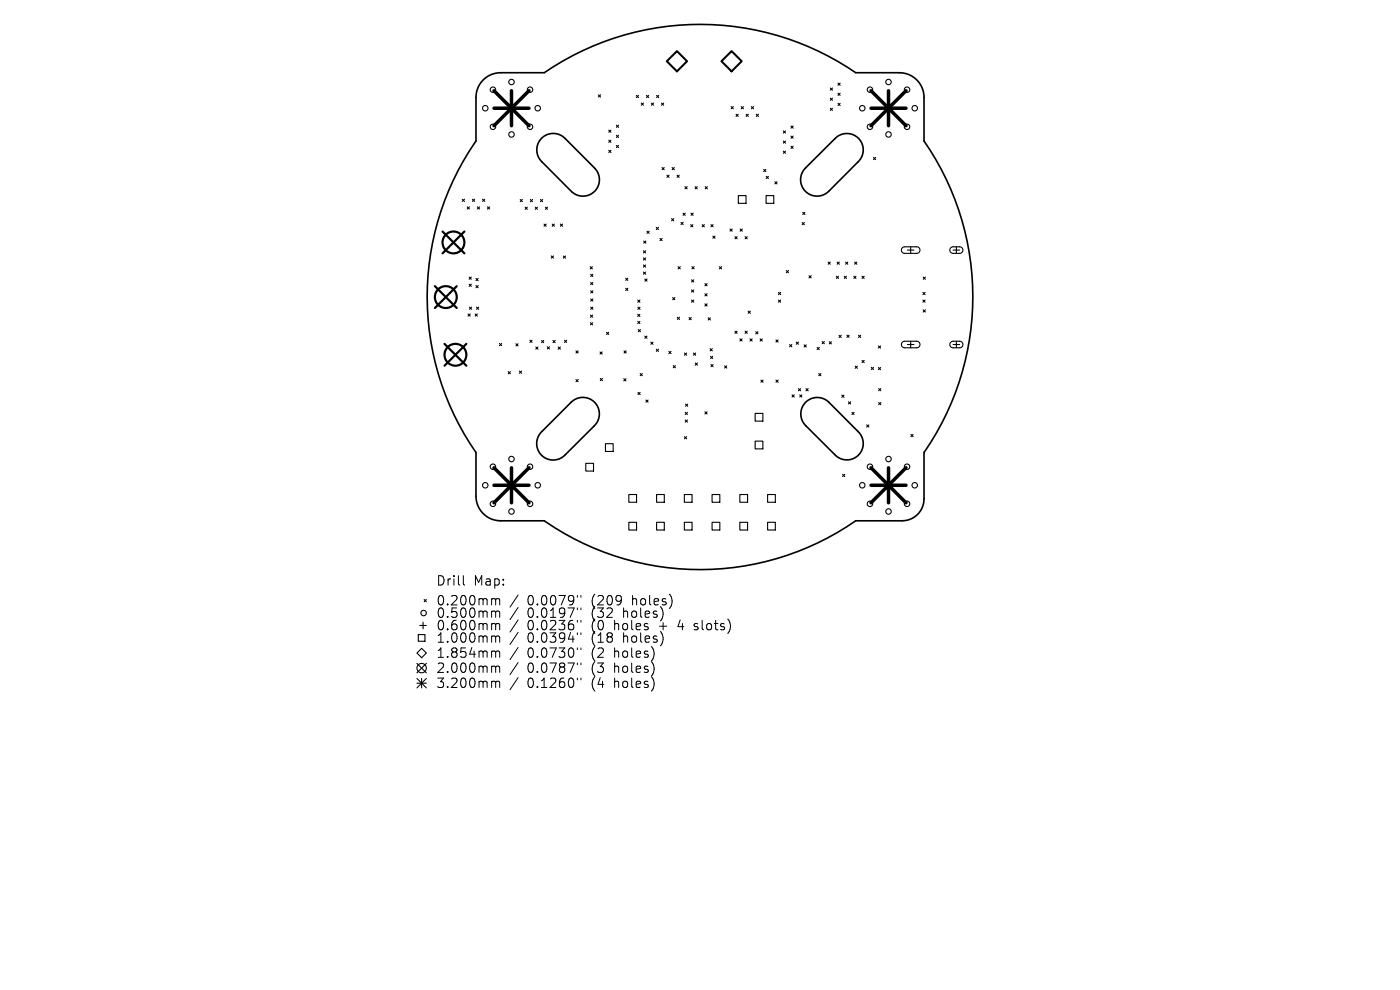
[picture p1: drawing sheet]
<svg xmlns="http://www.w3.org/2000/svg" width="297mm" height="210mm" viewBox="0 0 297 210" stroke-linecap="round" stroke-linejoin="round" font-family="sans-serif">
<defs><g id="words">
<g font-size="2.8">
<text x="92.4" y="124.5">Drill</text>
<text x="100.5" y="124.5">Map:</text>
<text x="92.4" y="128.7">0.200mm</text>
<text x="92.4" y="131.3">0.500mm</text>
<text x="111.9" y="128.7">0.0079&quot;</text>
<text x="111.9" y="131.3">0.0197&quot;</text>
<text x="125.6" y="128.7">(209</text>
<text x="125.6" y="131.3">(32</text>
<text x="132.5" y="131.3">holes)</text>
<text x="134.4" y="128.7">holes)</text>
<text x="92.4" y="134">0.600mm</text>
<text x="92.4" y="136.6">1.000mm</text>
<text x="111.9" y="134">0.0236&quot;</text>
<text x="111.9" y="136.6">0.0394&quot;</text>
<text x="125.6" y="134">(0</text>
<text x="125.6" y="136.6">(18</text>
<text x="130.6" y="134">holes</text>
<text x="132.5" y="136.6">holes)</text>
<text x="140.3" y="134">+</text>
<text x="144.5" y="134">4</text>
<text x="148.1" y="134">slots)</text>
<text x="92.4" y="139.8">1.854mm</text>
<text x="92.4" y="143">2.000mm</text>
<text x="111.9" y="139.8">0.0730&quot;</text>
<text x="111.9" y="143">0.0787&quot;</text>
<text x="125.6" y="139.8">(2</text>
<text x="125.6" y="143">(3</text>
<text x="130.6" y="139.8">holes)</text>
<text x="130.6" y="143">holes)</text>
<text x="92.4" y="146.2">3.200mm</text>
<text x="111.9" y="146.2">0.1260&quot;</text>
<text x="125.6" y="146.2">(4</text>
<text x="130.6" y="146.2">holes)</text>
</g>
</g></defs>
<path d="M102.6 16.9a5.2 5.2 0 0 1 3.6-1.5h9.3a58.4 58.4 0 0 1 66 0h9.3a5.2 5.2 0 0 1 5.2 5.2v9.3a57.9 57.9 0 0 1 0 66.1v9.8a4.6 4.6 0 0 1-4.6 4.7h-9.9a57.9 57.9 0 0 1-66 0h-9.3a5.2 5.2 0 0 1-5.2-5.2v-9.3a57.9 57.9 0 0 1 0-66.1v-9.3a5.2 5.2 0 0 1 1.6-3.7zM115 29.2a3.5 3.5 0 0 1 4.9 .2l6.3 6.4a3.5 3.5 0 0 1-.1 4.8 3.5 3.5 0 0 1-4.8 .1l-6.3-6.4a3.5 3.5 0 0 1 0-5.1zM170.8 35.7l6.3-6.2a3.5 3.5 0 0 1 5-.2 3.5 3.5 0 0 1-.1 5l-6.2 6.3a3.5 3.5 0 0 1-4.9 0 3.5 3.5 0 0 1-.1-4.9zM121.1 85.4a3.5 3.5 0 0 1 5-.1 3.5 3.5 0 0 1 0 5.1l-6.2 6.1a3.5 3.5 0 0 1-5 .1 3.5 3.5 0 0 1 .1-5.1zM171.1 85.2a3.5 3.5 0 0 1 4.8 .2l6.1 6.1a3.5 3.5 0 0 1 .1 5.1 3.5 3.5 0 0 1-5-.2l-6.1-6.1a3.5 3.5 0 0 1 .1-5.1z" fill="none" stroke="#000" stroke-width=".35"/>
<g fill="none" stroke="#000" stroke-width=".23">
<path d="M176.1 18.7l.5 .4M176.6 18.7l-.5 .4M177.8 17.6l.4 .5M177.8 19.8l.4 .4M178.2 17.6l-.4 .5M178.2 19.8l-.4 .4M126.9 20.1l.5 .5M127.4 20.1l-.5 .5M129.1 27.6l.5 .5M129.1 29.7l.5 .5M129.1 31.9l.5 .4M129.6 27.6l-.5 .5"/>
<path d="M129.6 29.7l-.5 .5M129.6 31.9l-.5 .4M130.8 26.6l.4 .4M130.8 28.7l.4 .5M130.8 30.8l.4 .5M131.2 26.6l-.4 .4M131.2 28.7l-.4 .5M131.2 30.8l-.4 .5M135 20.2l.5 .5M135.5 20.2l-.5 .5M136 21.9l.5 .4M136.5 21.9l-.5 .4"/>
<path d="M137.1 20.2l.5 .5M137.6 20.2l-.5 .5M138.2 21.9l.4 .4M138.6 21.9l-.4 .4M139.3 20.2l.4 .5M139.7 20.2l-.4 .5M140.3 21.9l.5 .4M140.4 35.5l.5 .5M140.8 21.9l-.5 .4M140.9 35.5l-.5 .5M141.5 37.2l.5 .4M142 37.2l-.5 .4"/>
<path d="M142.6 35.5l.5 .5M143.1 35.5l-.5 .5M143.6 37.2l.5 .4M144.1 37.2l-.5 .4M145.3 39.6l.5 .5M145.8 39.6l-.5 .5M147.5 39.6l.4 .5M147.9 39.6l-.4 .5M149.6 39.6l.5 .5M150.1 39.6l-.5 .5M155.1 22.6l.5 .5M155.6 22.6l-.5 .5"/>
<path d="M156.2 24.2l.4 .5M156.6 24.2l-.4 .5M157.3 22.6l.4 .5M157.7 22.6l-.4 .5M158.3 24.2l.5 .5M158.8 24.2l-.5 .5M159.4 22.6l.5 .5M159.9 22.6l-.5 .5M160.4 24.2l.5 .5M160.9 24.2l-.5 .5M162 35.9l.5 .5M162.5 35.9l-.5 .5"/>
<path d="M162.6 37.4l.4 .5M163 37.4l-.4 .5M164.4 38.6l.4 .4M164.8 38.6l-.4 .4M166.2 32.1l.4 .4M166.2 29.9l.4 .5M166.2 27.8l.4 .4M166.6 27.8l-.4 .4M166.6 29.9l-.4 .5M166.6 32.1l-.4 .4M167.8 31l.5 .5M167.8 26.7l.5 .5"/>
<path d="M167.8 28.9l.5 .4M168.3 26.7l-.5 .5M168.3 28.9l-.5 .4M168.3 31l-.5 .5M176.1 20.8l.5 .5M176.1 23l.5 .4M176.6 20.8l-.5 .5M176.6 23l-.5 .4M177.8 21.9l.4 .5M178.2 21.9l-.4 .5M185.3 33.4l.5 .5M185.8 33.4l-.5 .5"/>
<path d="M98.1 42.3l.4 .4M98.5 42.3l-.4 .4M99.1 43.9l.5 .4M99.5 58.8l.5 .4M99.6 43.9l-.5 .4M100 58.8l-.5 .4M100.2 42.3l.5 .4M100.7 42.3l-.5 .4M101 59.1l.4 .4M101.3 43.9l.4 .4M101.4 59.1l-.4 .4M101.7 43.9l-.4 .4"/>
<path d="M102.4 42.3l.4 .4M102.8 42.3l-.4 .4M103.4 43.9l.5 .4M103.9 43.9l-.5 .4M110.4 42.3l.4 .5M110.8 42.3l-.4 .5M111.4 43.9l.5 .5M111.9 43.9l-.5 .5M112.5 42.3l.5 .5M113 42.3l-.5 .5M113.6 43.9l.4 .5M114 43.9l-.4 .5"/>
<path d="M114.7 42.3l.4 .5M115.1 42.3l-.4 .5M115.4 47.5l.5 .5M115.7 43.9l.5 .5M115.9 47.5l-.5 .5M116.2 43.9l-.5 .5M117 54.3l.4 .5M117.1 47.5l.5 .5M117.4 54.3l-.4 .5M117.6 47.5l-.5 .5M118.9 47.5l.4 .5M119.3 47.5l-.4 .5"/>
<path d="M119.5 54.3l.5 .5M120 54.3l-.5 .5M125.2 56.6l.5 .4M125.3 59.9l.5 .5M125.3 58.2l.5 .5M125.7 56.6l-.5 .4M125.8 59.9l-.5 .5M125.8 58.2l-.5 .5M132.7 59l.5 .5M133.2 59l-.5 .5M136.5 53.2l.5 .5M136.5 54.7l.5 .5"/>
<path d="M136.5 56.2l.5 .5M136.5 57.7l.5 .5M136.6 51.1l.4 .5M136.8 59.2l.5 .4M137 53.2l-.5 .5M137 54.7l-.5 .5M137 56.2l-.5 .5M137 57.7l-.5 .5M137 51.1l-.4 .5M137.3 49l.4 .5M137.3 59.2l-.5 .4M137.7 49l-.4 .5"/>
<path d="M139.2 48.2l.5 .5M139.7 48.2l-.5 .5M140 50.6l.5 .4M140.5 50.6l-.5 .4M142.5 46.4l.4 .4M142.9 46.4l-.4 .4M143.9 56.6l.4 .4M144.3 56.6l-.4 .4M144.5 47.2l.4 .4M144.9 45.2l.5 .5M144.9 47.2l-.4 .4M145.4 45.2l-.5 .5"/>
<path d="M146.5 47.6l.5 .5M146.6 45.2l.5 .5M146.7 59.4l.5 .4M146.8 56.6l.5 .4M147 47.6l-.5 .5M147.1 45.2l-.5 .5M147.2 59.4l-.5 .4M147.3 56.6l-.5 .4M149 47.6l.4 .5M149.4 47.6l-.4 .5M150.8 47.6l.5 .5M151.2 50.1l.5 .4"/>
<path d="M151.3 47.6l-.5 .5M151.7 50.1l-.5 .4M152.6 56.6l.5 .4M153.1 56.6l-.5 .4M154.9 48.6l.4 .4M155.3 48.6l-.4 .4M155.9 50.2l.5 .5M156.4 50.2l-.5 .5M156.6 41.5h1.7v1.6h-1.7zM157 48.6l.5 .4M157.5 48.6l-.5 .4M158.1 50.2l.4 .5"/>
<path d="M158.5 50.2l-.4 .5M162.5 41.5h1.7v1.6h-1.7zM166.8 57.4l.5 .5M167.3 57.4l-.5 .5M170.2 47.2l.4 .5M170.3 45l.5 .5M170.6 47.2l-.4 .5M170.8 45l-.5 .5M171.6 58.5l.5 .5M172.1 58.5l-.5 .5M175.7 55.6l.4 .5M176.1 55.6l-.4 .5"/>
<path d="M177.4 58.6l.5 .5M177.6 55.6l.5 .5M177.9 58.6l-.5 .5M178.1 55.6l-.5 .5M179.1 58.6l.5 .5M179.4 55.6l.5 .5M179.6 58.6l-.5 .5M179.9 55.6l-.5 .5M181.1 58.6l.5 .5M181.3 55.6l.5 .5M181.6 58.6l-.5 .5M181.8 55.6l-.5 .5"/>
<path d="M182.9 58.6l.4 .5M183.3 58.6l-.4 .5M191.4 52.6l.5-.2h2.6a.7 .7 0 0 1 .7 .7 .7 .7 0 0 1-.7 .6h-2.6a.7 .7 0 0 1-.6-.4 .7 .7 0 0 1 .1-.7zM192.5 53.1h1.4M193.2 52.4v1.3M195.9 58.8l.4 .4M196.3 58.8l-.4 .4M201.7 52.6l.4-.2h1.5a.7 .7 0 0 1 .7 .7 .7 .7 0 0 1-.7 .6h-1.4a.7 .7 0 0 1-.6-.4 .7 .7 0 0 1 .1-.7zM202.2 53.1h1.4M202.9 52.4v1.3M99.3 66.6l.5 .5M99.5 60.3l.5 .4"/>
<path d="M99.6 65.2l.4 .4M99.8 66.6l-.5 .5M100 60.3l-.5 .4M100 65.2l-.4 .4M100.8 66.6l.5 .5M101 60.6l.4 .4M101.1 65.2l.5 .4M101.3 66.6l-.5 .5M101.4 60.6l-.4 .4M101.6 65.2l-.5 .4M106 72.9l.4 .4M106.4 72.9l-.4 .4"/>
<path d="M107.8 78.8l.5 .5M108.3 78.8l-.5 .5M109.4 72.9l.5 .5M109.9 72.9l-.5 .5M110.2 78.7l.5 .5M110.7 78.7l-.5 .5M112.4 72.2l.5 .4M112.9 72.2l-.5 .4M113.7 73.6l.4 .5M114.1 73.6l-.4 .5M114.9 72.2l.4 .5M115.3 72.2l-.4 .5"/>
<path d="M116.1 73.6l.5 .4M116.6 73.6l-.5 .4M117.3 72.2l.5 .5M117.8 72.2l-.5 .5M118.4 73.6l.5 .5M118.9 73.6l-.5 .5M119.8 72.2l.4 .4M120.2 72.2l-.4 .4M122.2 74.4l.5 .5M122.7 74.4l-.5 .5M125.3 66.8l.4 .5M125.3 68.5l.4 .4"/>
<path d="M125.3 65.2l.5 .4M125.3 61.7l.5 .4M125.3 63.4l.5 .5M125.7 66.8l-.4 .5M125.7 68.5l-.4 .4M125.8 61.7l-.5 .4M125.8 63.4l-.5 .5M125.8 65.2l-.5 .4M127.3 74.7l.5 .4M127.8 74.7l-.5 .4M128.7 70.5l.4 .5M129.1 70.5l-.4 .5"/>
<path d="M132.4 74.4l.5 .5M132.7 61.2l.5 .4M132.9 74.4l-.5 .5M133.2 61.2l-.5 .4M135.3 66.7l.4 .4M135.3 68.2l.5 .4M135.3 63.7l.5 .4M135.3 65.2l.5 .4M135.4 69.9l.5 .5M135.7 66.7l-.4 .4M135.8 68.2l-.5 .4M135.8 63.7l-.5 .4"/>
<path d="M135.8 65.2l-.5 .4M135.8 79.2l.5 .5M135.9 69.9l-.5 .5M136.3 79.2l-.5 .5M136.8 71.3l.5 .5M137.3 71.3l-.5 .5M138.1 72.6l.4 .4M138.5 72.6l-.4 .4M139.2 74.1l.5 .4M139.7 74.1l-.5 .4M141.9 74.5l.5 .5M142.4 74.5l-.5 .5"/>
<path d="M142.7 63.1l.5 .5M142.8 77.6l.5 .4M143.2 63.1l-.5 .5M143.3 77.6l-.5 .4M143.7 67.3l.5 .5M144.2 67.3l-.5 .5M145.2 74.9l.5 .5M145.7 74.9l-.5 .5M146.2 67.4l.4 .4M146.6 67.4l-.4 .4M146.7 61.5l.5 .5M146.7 63.6l.5 .5"/>
<path d="M147.1 74.9l.5 .5M147.2 61.5l-.5 .5M147.2 63.6l-.5 .5M147.5 77l.5 .5M147.6 74.9l-.5 .5M148 77l-.5 .5M149.5 60.2l.5 .4M149.5 62.3l.5 .5M149.5 64.5l.5 .4M150 60.2l-.5 .4M150 62.3l-.5 .5M150 64.5l-.5 .4"/>
<path d="M150.2 67.4l.5 .5M150.6 74l.5 .4M150.7 67.4l-.5 .5M150.7 75.6l.5 .5M150.8 77.3l.5 .5M151.1 74l-.5 .4M151.2 75.6l-.5 .5M151.3 77.3l-.5 .5M153.7 77.6l.5 .5M154.2 77.6l-.5 .5M155.9 70.3l.5 .4M156.4 70.3l-.5 .4"/>
<path d="M157 71.9l.4 .4M157.4 71.9l-.4 .4M158.1 70.3l.4 .4M158.5 70.3l-.4 .4M158.7 66l.5 .5M159.1 71.9l.5 .4M159.2 66l-.5 .5M159.6 71.9l-.5 .4M160.3 70.4l.5 .4M160.8 70.4l-.5 .4M161.3 71.9l.4 .4M161.7 71.9l-.4 .4"/>
<path d="M164.6 72.1l.5 .5M165.1 72.1l-.5 .5M165.1 62l.5 .5M165.1 63.6l.5 .5M165.6 63.6l-.5 .5M165.6 62l-.5 .5M167.5 73.1l.5 .5M168 73.1l-.5 .5M168.9 72.6l.5 .4M169.4 72.6l-.5 .4M170.6 73.2l.4 .4M171 73.2l-.4 .4"/>
<path d="M173.3 73.7l.5 .5M173.7 79.2l.5 .5M173.8 73.7l-.5 .5M174.2 79.2l-.5 .5M174.4 72.5l.5 .4M174.9 72.5l-.5 .4M175.9 72.5l.5 .5M176.4 72.5l-.5 .5M178 71.1l.5 .5M178.5 71.1l-.5 .5M179.7 71.1l.4 .5M180.1 71.1l-.4 .5"/>
<path d="M181.4 77.7l.5 .4M181.9 77.7l-.5 .4M182.1 71.1l.5 .5M182.6 71.1l-.5 .5M182.9 76.5l.4 .4M183.3 76.5l-.4 .4M184.8 77.9l.5 .5M185.3 77.9l-.5 .5M186.3 73.4l.5 .4M186.3 78l.5 .4M186.8 73.4l-.5 .4M186.8 78l-.5 .4"/>
<path d="M191.4 72.6l.5-.2h2.6a.7 .7 0 0 1 .7 .7 .7 .7 0 0 1-.7 .7h-2.6a.7 .7 0 0 1-.6-.5 .7 .7 0 0 1 .1-.7zM192.5 73.1h1.4M193.2 72.4v1.4M195.8 62l.5 .5M195.8 63.6l.5 .5M195.9 65.7l.4 .5M196.3 62l-.5 .5M196.3 63.6l-.5 .5M196.3 65.7l-.4 .5M201.7 72.6l.4-.2h1.5a.7 .7 0 0 1 .7 .7 .7 .7 0 0 1-.7 .7h-1.4a.7 .7 0 0 1-.6-.5 .7 .7 0 0 1 .1-.7zM202.2 73.1h1.4M202.9 72.4v1.4"/>
<path d="M122.2 80.5l.5 .5M122.7 80.5l-.5 .5M124.3 98.3h1.6v1.6h-1.6zM127.3 80.3l.5 .4M127.8 80.3l-.5 .4M128.4 94.1h1.7v1.7h-1.7zM132.3 80.3l.5 .5M132.8 80.3l-.5 .5M135.3 83.2l.5 .5M135.8 83.2l-.5 .5M137 84.9l.5 .4M137.5 84.9l-.5 .4"/>
<path d="M145.2 92.6l.5 .5M145.4 87.5l.4 .4M145.4 89.1l.4 .5M145.4 85.7l.5 .5M145.7 92.6l-.5 .5M145.8 87.5l-.4 .4M145.8 89.1l-.4 .5M145.9 85.7l-.5 .5M149.5 87.4l.5 .4M150 87.4l-.5 .4M160.2 87.7h1.6v1.6h-1.6zM160.2 93.6h1.6v1.6h-1.6z"/>
<path d="M161.4 80.6l.5 .5M161.9 80.6l-.5 .5M164.6 80.6l.5 .5M165.1 80.6l-.5 .5M168 83.8l.5 .4M168.5 83.8l-.5 .4M169.4 82.4l.4 .5M169.7 83.8l.4 .4M169.8 82.4l-.4 .5M170.1 83.8l-.4 .4M171 82.4l.4 .5M171.4 82.4l-.4 .5"/>
<path d="M178.6 83.8l.4 .5M179 83.8l-.4 .5M180 85.2l.5 .5M180.5 85.2l-.5 .5M180.7 87.5l.5 .4M181.2 87.5l-.5 .4M183.9 90.1l.4 .5M184.3 90.1l-.4 .5M186.4 82.4l.5 .5M186.4 85.4l.5 .4M186.9 82.4l-.5 .5M186.9 85.4l-.5 .4"/>
<path d="M193.2 92.2l.5 .4M193.7 92.2l-.5 .4M133.4 104.9h1.6v1.6h-1.6zM133.4 110.8h1.6v1.6h-1.6zM139.3 104.9h1.6v1.6h-1.6zM139.3 110.8h1.6v1.6h-1.6zM145.2 104.9h1.6v1.6h-1.6zM145.2 110.8h1.6v1.6h-1.6zM151.1 104.9h1.6v1.6h-1.6zM151.1 110.8h1.6v1.6h-1.6zM157 104.9h1.6v1.6h-1.6zM157 110.8h1.6v1.6h-1.6z"/>
<path d="M162.8 104.9h1.7v1.6h-1.7zM162.8 110.8h1.7v1.6h-1.7zM178.8 100.6l.4 .5M179.2 100.6l-.4 .5M88.4 138.5l1-1 1 1-1 1zM88.7 134.6h1.5v1.4h-1.5zM89.1 132.7h1.3M89.8 132v1.4M90 127.2l.4 .4M90.4 127.2l-.4 .4M88.4 140.7l2 2M88.4 143.9l2 2"/>
<path d="M88.4 144.9h2M89.4 143.9v2M90.4 140.7l-2 2M90.4 143.9l-2 2"/>
<circle cx="104.6" cy="19" r=".58"/>
<circle cx="108.5" cy="17.4" r=".58"/>
<circle cx="112.4" cy="19" r=".58"/>
<circle cx="184.6" cy="19" r=".58"/>
<circle cx="188.5" cy="17.4" r=".58"/>
<circle cx="192.4" cy="19" r=".58"/>
<circle cx="102.9" cy="23" r=".58"/>
<circle cx="104.6" cy="26.9" r=".58"/>
<circle cx="108.5" cy="28.5" r=".58"/>
<circle cx="112.4" cy="26.9" r=".58"/>
<circle cx="114.1" cy="23" r=".58"/>
<circle cx="182.9" cy="23" r=".58"/>
<circle cx="184.6" cy="26.9" r=".58"/>
<circle cx="188.5" cy="28.5" r=".58"/>
<circle cx="192.4" cy="26.9" r=".58"/>
<circle cx="194.1" cy="23" r=".58"/>
<circle cx="104.6" cy="99" r=".58"/>
<circle cx="108.5" cy="97.4" r=".58"/>
<circle cx="112.4" cy="99" r=".58"/>
<circle cx="184.6" cy="99" r=".58"/>
<circle cx="188.5" cy="97.4" r=".58"/>
<circle cx="192.4" cy="99" r=".58"/>
<circle cx="102.9" cy="102.9" r=".58"/>
<circle cx="104.6" cy="106.9" r=".58"/>
<circle cx="108.5" cy="108.5" r=".58"/>
<circle cx="112.4" cy="106.9" r=".58"/>
<circle cx="114.1" cy="102.9" r=".58"/>
<circle cx="182.9" cy="102.9" r=".58"/>
<circle cx="184.6" cy="106.9" r=".58"/>
<circle cx="188.5" cy="108.5" r=".58"/>
<circle cx="192.4" cy="106.9" r=".58"/>
<circle cx="194.1" cy="102.9" r=".58"/>
<circle cx="89.9" cy="130" r=".58"/>
<circle cx="89.4" cy="141.7" r="1"/>
</g>
<path d="M143.6 10.8l2.2 2.2-2.2 2.1-2.1-2.1zM155.2 10.8l2.2 2.2-2.2 2.1-2.1-2.1z" fill="none" stroke="#000" stroke-width=".43"/>
<g fill="none" stroke="#000" stroke-width=".46">
<path d="M93.9 49.1l4.6 4.6M98.5 49.1l-4.6 4.6M92.3 60.7l4.6 4.6M94.3 72.9l4.6 4.7M96.9 60.7l-4.6 4.6M98.9 72.9l-4.6 4.7"/>
<circle cx="96.2" cy="51.4" r="2.32"/>
<circle cx="94.6" cy="63" r="2.32"/>
<circle cx="96.6" cy="75.3" r="2.32"/>
</g>
<g fill="none" stroke="#000" stroke-width=".74">
<path d="M104.8 19.3l7.4 7.4M108.5 19.3v7.4M112.2 19.3l-7.4 7.4M184.8 19.3l7.4 7.4M188.5 19.3v7.4M192.2 19.3l-7.4 7.4M104.8 23h7.4M184.8 23h7.4M104.8 99.2l7.4 7.5M108.5 99.2v7.5M112.2 99.2l-7.4 7.5M184.8 99.2l7.4 7.5"/>
<path d="M188.5 99.2v7.5M192.2 99.2l-7.4 7.5M104.8 102.9h7.4M184.8 102.9h7.4"/>
</g>
<g fill="none" stroke="#000" stroke-width=".21">
<path d="M98.3 122.1v1.7l.3 .3M104.6 127l.5 .1 .1 .2M104.6 129.6h.3l.3 .3M104.6 132.3h.3l.3 .3M104.6 134.9h.3l.3 .3M104.6 138.1h.3l.3 .3M105.2 127.3l.2-.3 .5 .1 .1 1.2M105.2 127.3v1M105.2 129.9v1.1M105.2 132.6v1M105.2 135.2v1M105.2 138.4v1"/>
<path d="M105.2 129.9l.2-.3 .5 .1 .1 1.3M105.2 132.6l.2-.3 .5 .1 .1 1.2M105.2 135.2l.2-.3 .5 .1 .1 1.2M105.2 138.4l.2-.3 .5 .1 .1 1.2M109.9 126.2l-1.7 2.6M109.9 128.9l-1.7 2.5M109.9 131.5l-1.7 2.6M109.9 134.1l-1.7 2.6M109.9 137.3l-1.7 2.6M122.5 126.3v.4M122.5 129v.3M122.5 131.6v.4"/>
<path d="M122.5 134.2v.4M122.5 137.4v.4M123.2 126.3v.4M123.2 129v.3M123.2 131.6v.4M123.2 134.2v.4M123.2 137.4v.4M147.2 133.5l.2 .1M147.3 132.4v.4M104.6 141.3l.5 .1 .1 .2M104.6 144.5l.5 .1 .1 .2M105.2 141.6v1"/>
<path d="M105.2 144.8v1M105.2 141.6l.2-.3 .5 .1 .1 1.2M105.2 144.8l.2-.3 .5 .1 .1 1.2M109.9 140.5l-1.7 2.6M109.9 143.7l-1.7 2.6M122.5 140.6v.4M122.5 143.8v.4M123.2 140.6v.4M123.2 143.8v.4"/>
</g>
<use href="#words"/>
</svg>
